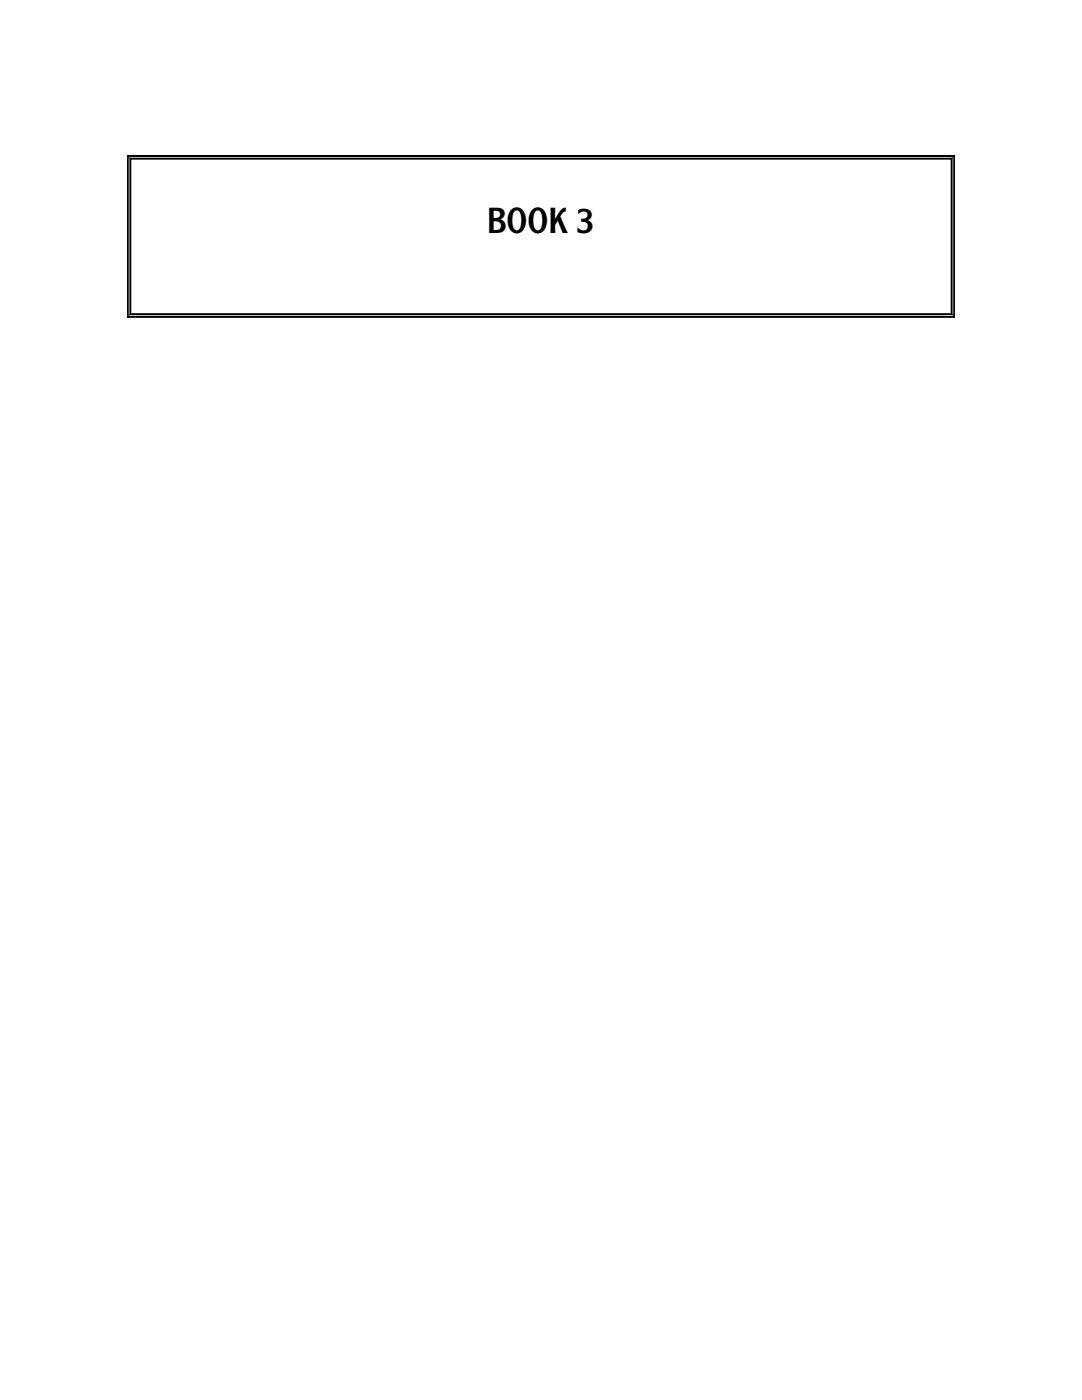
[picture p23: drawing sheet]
<svg xmlns="http://www.w3.org/2000/svg" width="216mm" height="279mm" viewBox="0 0 216 279" stroke-linecap="round" stroke-linejoin="round" font-family="sans-serif">
<defs><g id="words">
<text font-size="7.1" x="97.2" y="46.6">BOOK 3</text>
</g></defs>
<g fill="#000" stroke="#000" stroke-width=".2">
<path d="M25.4 31h165.1l-.2 .2h-164.7z" fill-rule="evenodd"/>
<path d="M25.4 31l.2 .2v31.9l-.2 .2z" fill-rule="evenodd"/>
<path d="M25.9 31.6h164.1l-.2 .1h-163.7z" fill-rule="evenodd"/>
<path d="M25.9 31.6l.2 .1v30.9l-.2 .2z" fill-rule="evenodd"/>
<path d="M189.8 31.7l.2-.1v31.2l-.2-.2z" fill-rule="evenodd"/>
<path d="M190.3 31.2l.2-.2v32.3l-.2-.2z" fill-rule="evenodd"/>
<path d="M25.4 63.3l.2-.2h164.7l.2 .2z" fill-rule="evenodd"/>
<path d="M25.9 62.8l.2-.2h163.7l.2 .2z" fill-rule="evenodd"/>
</g>
<use href="#words"/>
</svg>
